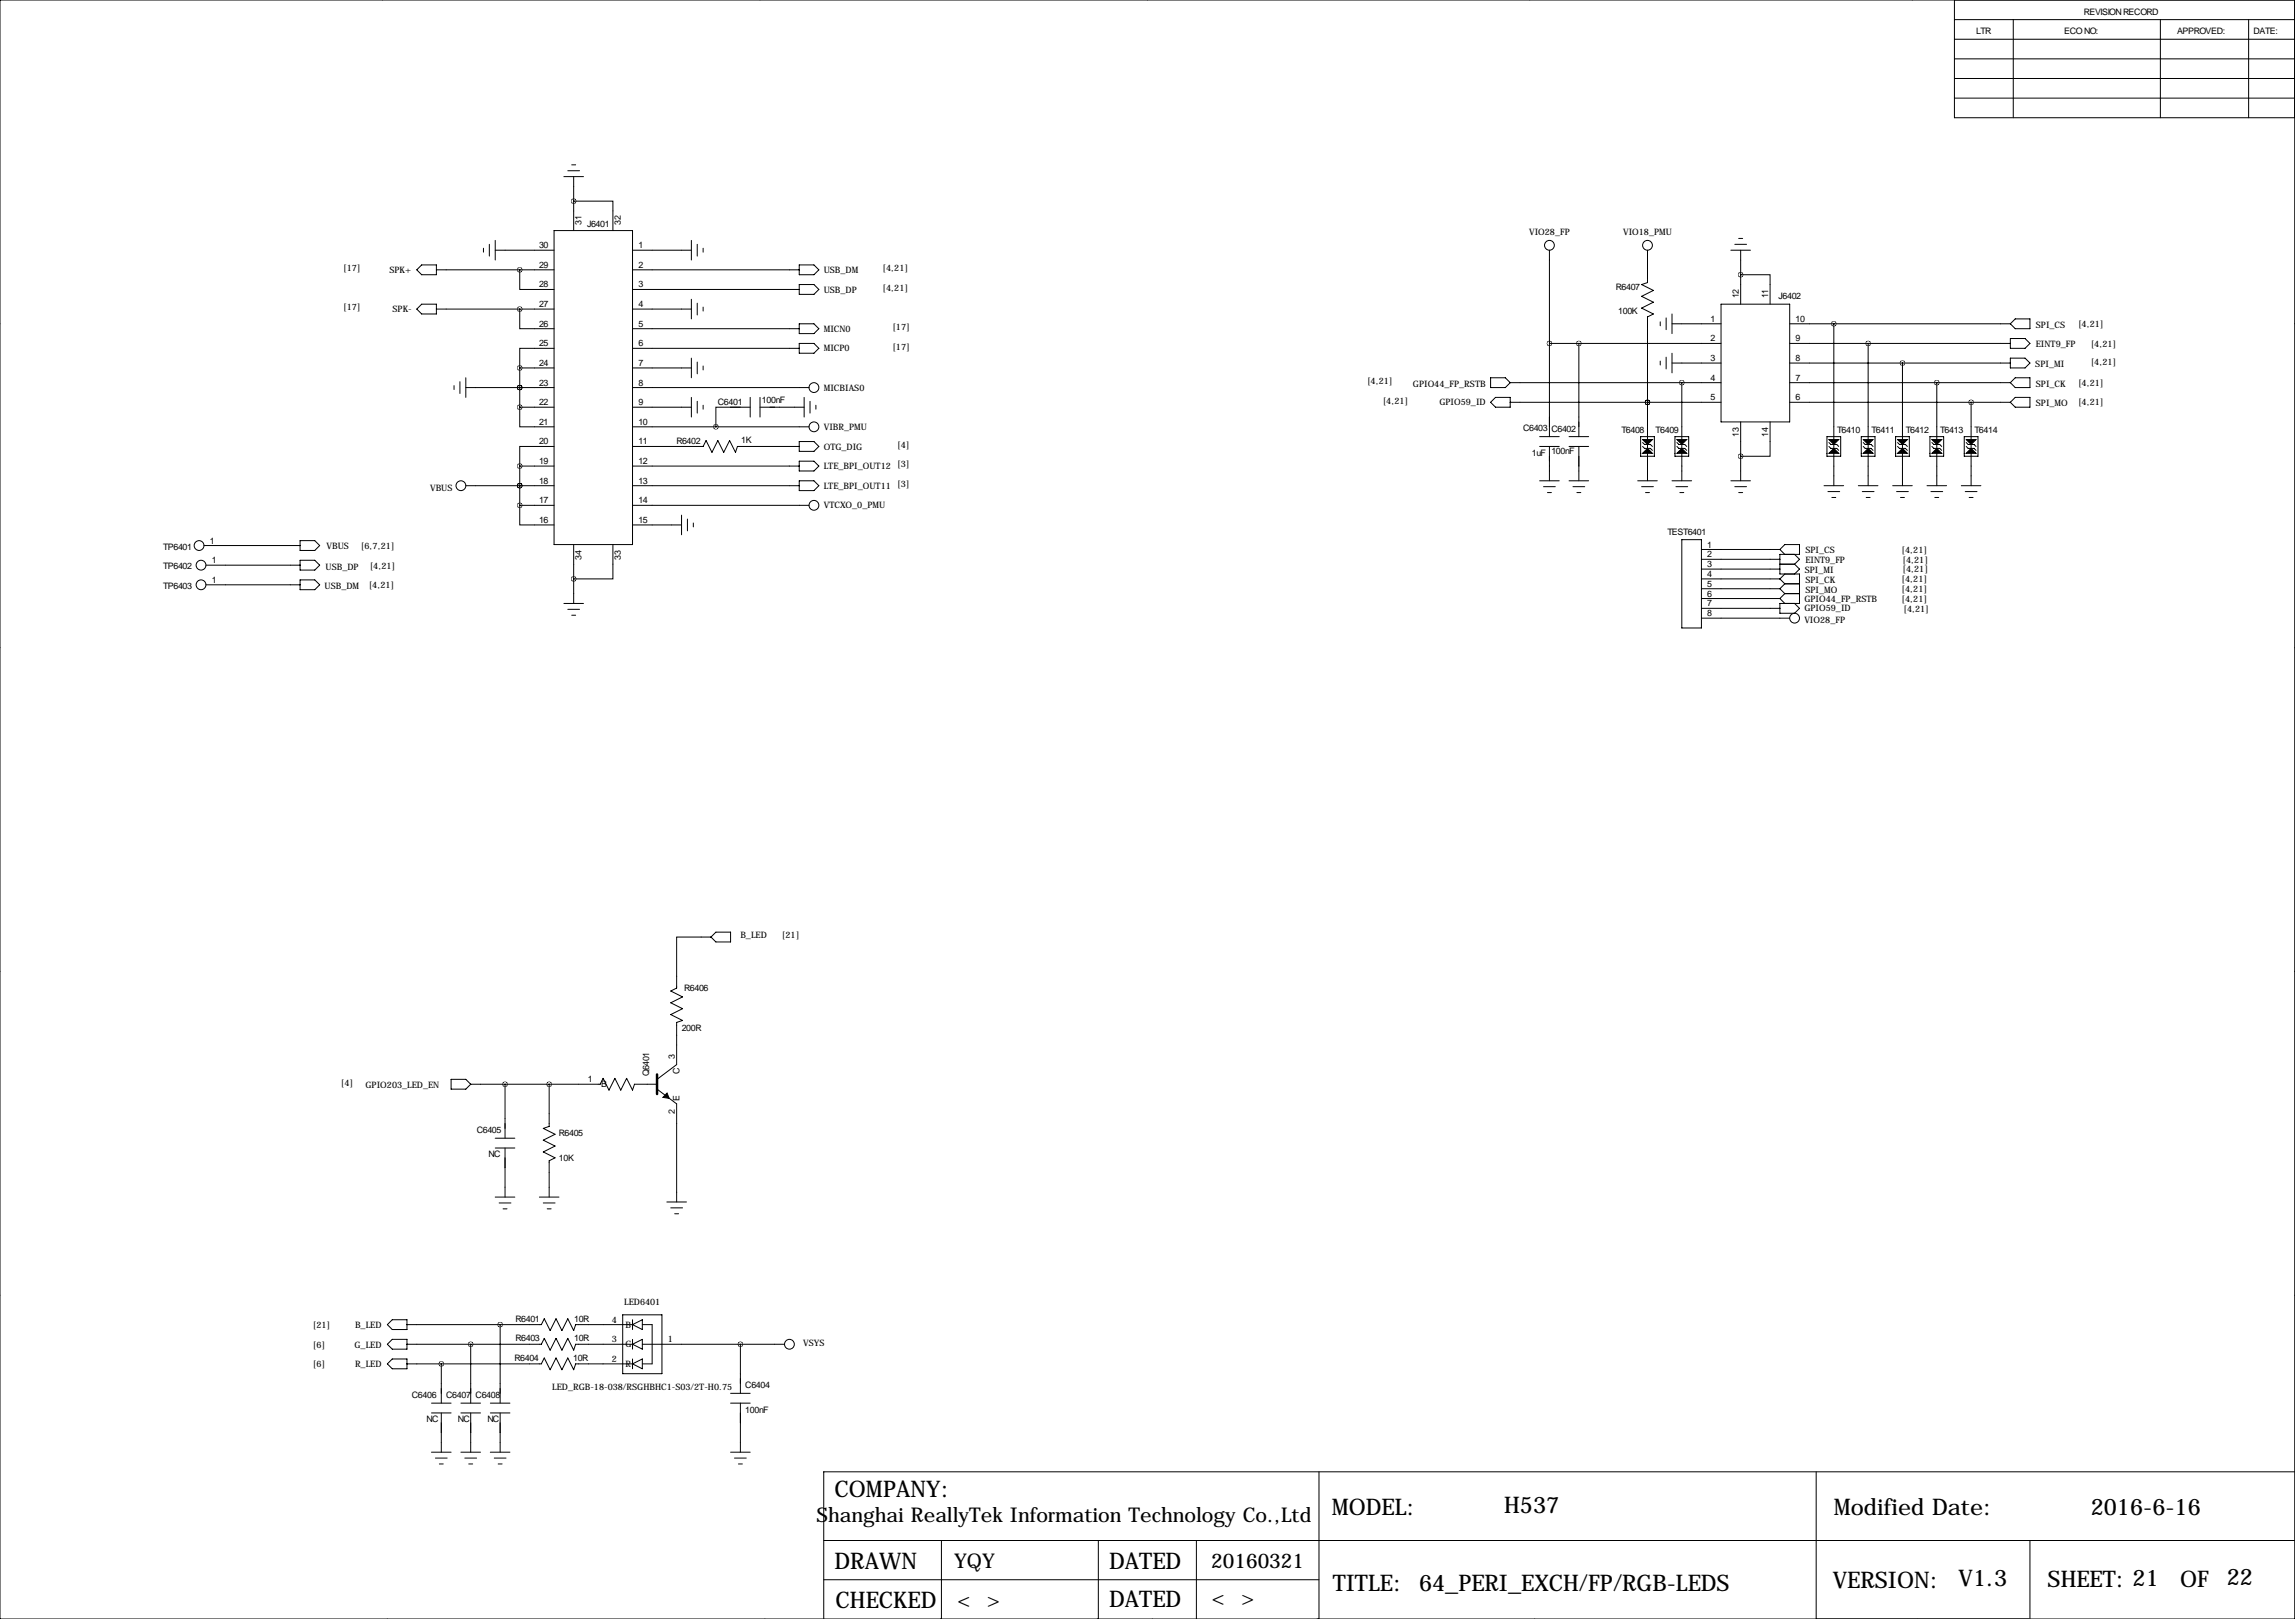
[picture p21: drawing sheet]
<svg xmlns="http://www.w3.org/2000/svg" width="594mm" height="419mm" viewBox="0 0 594 419" stroke-linecap="round" stroke-linejoin="round" font-family="sans-serif">
<defs><g id="words">
<g font-size="5.9">
<text x="216.2" y="387.6">COMPANY:</text>
<text x="344.9" y="392.2">MODEL:</text>
<text x="389.6" y="391.7">H537</text>
<text x="475" y="392.2">Modified Date:</text>
<text x="541.5" y="392.2">2016-6-16</text>
<text x="216.2" y="406.1">DRAWN</text>
<text x="287.3" y="406.1">DATED</text>
<text x="345.2" y="411.7">TITLE:</text>
<text x="367.5" y="411.7">64_PERI_EXCH/FP/RGB-LEDS</text>
<text x="474.7" y="411">VERSION:</text>
<text x="507.3" y="410.5">V1.3</text>
<text x="530.4" y="410.7">SHEET: 21</text>
<text x="564.7" y="410.7">OF</text>
<text x="576.7" y="410.3">22</text>
<text x="216.4" y="416.3">CHECKED</text>
<text x="287.3" y="416.1">DATED</text>
</g>
<g font-size="5.3">
<text x="211.5" y="394">Shanghai ReallyTek Information Technology Co.,Ltd</text>
<text x="247.1" y="405.9">YQY</text>
<text x="313.7" y="405.9">20160321</text>
<text x="247.9" y="416.1">&lt; &gt;</text>
<text x="313.8" y="415.4">&lt; &gt;</text>
</g>
<g font-size="2.3">
<text x="539.8" y="3.8">REVISION RECORD</text>
<text x="511.8" y="8.9">LTR</text>
<text x="534.7" y="8.9">ECO NO:</text>
<text x="563.9" y="8.9">APPROVED:</text>
<text x="583.7" y="8.9">DATE:</text>
<text x="150.6" y="58.2" transform="rotate(-90 150.6 58.2)">31</text>
<text x="152" y="58.7">J6401</text>
<text x="160.8" y="58.2" transform="rotate(-90 160.8 58.2)">32</text>
<text x="139.6" y="64.3">30</text>
<text x="165.4" y="64.3">1</text>
<text x="396" y="61">VIO28_FP</text>
<text x="420.4" y="61">VIO18_PMU</text>
<text x="88.9" y="70.2">[17]</text>
<text x="100.9" y="70.7">SPK+</text>
<text x="139.6" y="69.3">29</text>
<text x="165.4" y="69.3">2</text>
<text x="213.4" y="70.7">USB_DM</text>
<text x="228.6" y="70.2">[4,21]</text>
<text x="139.6" y="74.4">28</text>
<text x="165.4" y="74.4">3</text>
<text x="213.4" y="75.7">USB_DP</text>
<text x="228.6" y="75.3">[4,21]</text>
<text x="418.5" y="75.2">R6407</text>
<text x="450.3" y="77.2" transform="rotate(-90 450.3 77.2)">12</text>
<text x="458" y="77.2" transform="rotate(-90 458 77.2)">11</text>
<text x="460.7" y="77.5">J6402</text>
<text x="88.9" y="80.4">[17]</text>
<text x="101.7" y="80.8">SPK-</text>
<text x="139.6" y="79.5">27</text>
<text x="165.4" y="79.5">4</text>
<text x="419.1" y="81.3">100K</text>
<text x="443.1" y="83.3">1</text>
<text x="465.1" y="83.3">10</text>
<text x="139.6" y="89.7">25</text>
<text x="139.6" y="84.6">26</text>
<text x="165.4" y="84.6">5</text>
<text x="165.4" y="89.7">6</text>
<text x="213.4" y="85.9">MICN0</text>
<text x="231.1" y="85.4">[17]</text>
<text x="443.1" y="88.4">2</text>
<text x="465.1" y="88.4">9</text>
<text x="527.3" y="84.8">SPI_CS</text>
<text x="527.3" y="89.9">EINT9_FP</text>
<text x="538.2" y="84.7">[4,21]</text>
<text x="541.5" y="89.8">[4,21]</text>
<text x="139.6" y="94.7">24</text>
<text x="165.4" y="94.7">7</text>
<text x="213.4" y="91">MICP0</text>
<text x="231.1" y="90.5">[17]</text>
<text x="443.1" y="93.5">3</text>
<text x="465.1" y="93.5">8</text>
<text x="527.2" y="95">SPI_MI</text>
<text x="541.5" y="94.6">[4,21]</text>
<text x="139.6" y="99.8">23</text>
<text x="165.4" y="99.8">8</text>
<text x="213.4" y="101.1">MICBIAS0</text>
<text x="354.1" y="99.4">[4,21]</text>
<text x="366" y="100.1">GPIO44_FP_RSTB</text>
<text x="443.1" y="98.6">4</text>
<text x="465.1" y="98.6">7</text>
<text x="527.3" y="100.1">SPI_CK</text>
<text x="538.2" y="99.9">[4,21]</text>
<text x="139.6" y="104.9">22</text>
<text x="165.4" y="104.9">9</text>
<text x="185.9" y="104.9">C6401</text>
<text x="197.4" y="104.4">100nF</text>
<text x="358.1" y="104.5">[4,21]</text>
<text x="372.8" y="104.9">GPIO59_ID</text>
<text x="443.1" y="103.6">5</text>
<text x="465.1" y="103.6">6</text>
<text x="527.3" y="105.2">SPI_MO</text>
<text x="538.2" y="104.7">[4,21]</text>
<text x="139.6" y="110">21</text>
<text x="165.4" y="110">10</text>
<text x="213.4" y="111.3">VIBR_PMU</text>
<text x="394.5" y="111.5">C6403</text>
<text x="401.8" y="111.8">C6402</text>
<text x="419.9" y="112">T6408</text>
<text x="428.8" y="112">T6409</text>
<text x="450.3" y="113.1" transform="rotate(-90 450.3 113.1)">13</text>
<text x="458" y="113.1" transform="rotate(-90 458 113.1)">14</text>
<text x="475.8" y="112">T6410</text>
<text x="484.7" y="112">T6411</text>
<text x="493.6" y="112">T6412</text>
<text x="502.5" y="112">T6413</text>
<text x="511.4" y="112">T6414</text>
<text x="139.6" y="115.1">20</text>
<text x="165.4" y="115.1">11</text>
<text x="175.2" y="114.8">R6402</text>
<text x="192" y="114.6">1K</text>
<text x="213.4" y="116.4">OTG_DIG</text>
<text x="232.4" y="115.9">[4]</text>
<text x="396.7" y="118.1">1uF</text>
<text x="401.8" y="117.6">100nF</text>
<text x="139.6" y="125.2">18</text>
<text x="139.6" y="120.1">19</text>
<text x="165.4" y="120.1">12</text>
<text x="165.4" y="125.2">13</text>
<text x="213.4" y="121.5">LTE_BPI_OUT12</text>
<text x="232.4" y="121">[3]</text>
<text x="111.4" y="127">VBUS</text>
<text x="139.6" y="130.3">17</text>
<text x="165.4" y="130.3">14</text>
<text x="213.4" y="126.5">LTE_BPI_OUT11</text>
<text x="213.4" y="131.6">VTCXO_0_PMU</text>
<text x="232.4" y="126.1">[3]</text>
<text x="139.6" y="135.4">16</text>
<text x="165.4" y="135.4">15</text>
<text x="42.3" y="142.5">TP6401</text>
<text x="54.4" y="140.7">1</text>
<text x="84.6" y="142.2">VBUS</text>
<text x="93.5" y="142.1">[6,7,21]</text>
<text x="431.9" y="138.4">TEST6401</text>
<text x="442.2" y="141.7">1</text>
<text x="467.6" y="143.3">SPI_CS</text>
<text x="492.5" y="143.1">[4,21]</text>
<text x="42.3" y="147.3">TP6402</text>
<text x="54.9" y="145.8">1</text>
<text x="84.3" y="147.6">USB_DP</text>
<text x="95.8" y="147.4">[4,21]</text>
<text x="150.6" y="144.9" transform="rotate(-90 150.6 144.9)">34</text>
<text x="160.8" y="144.9" transform="rotate(-90 160.8 144.9)">33</text>
<text x="442.2" y="144.3">2</text>
<text x="442.2" y="146.8">3</text>
<text x="442.2" y="149.4">4</text>
<text x="467.5" y="148.3">SPI_MI</text>
<text x="467.6" y="145.8">EINT9_FP</text>
<text x="492.8" y="148.2">[4,21]</text>
<text x="492.8" y="145.6">[4,21]</text>
<text x="42.3" y="152.4">TP6403</text>
<text x="54.9" y="150.9">1</text>
<text x="84.1" y="152.4">USB_DM</text>
<text x="95.5" y="152.2">[4,21]</text>
<text x="442.2" y="151.9">5</text>
<text x="442.2" y="154.4">6</text>
<text x="467.4" y="156">GPIO44_FP_RSTB</text>
<text x="467.6" y="150.9">SPI_CK</text>
<text x="467.6" y="153.4">SPI_MO</text>
<text x="492.5" y="150.7">[4,21]</text>
<text x="492.5" y="153.3">[4,21]</text>
<text x="492.5" y="155.8">[4,21]</text>
<text x="442.2" y="157">7</text>
<text x="442.2" y="159.5">8</text>
<text x="467.4" y="158.3">GPIO59_ID</text>
<text x="467.4" y="161.3">VIO28_FP</text>
<text x="493" y="158.3">[4,21]</text>
<text x="191.8" y="242.9">B_LED</text>
<text x="202.5" y="242.9">[21]</text>
<text x="177.2" y="256.5">R6406</text>
<text x="176.6" y="267">200R</text>
<text x="174.8" y="274.1" transform="rotate(-90 174.8 274.1)">3</text>
<text x="88.3" y="281">[4]</text>
<text x="94.7" y="281.5">GPIO203_LED_EN</text>
<text x="152.2" y="280.2">1</text>
<text x="155.7" y="281.4">B</text>
<text x="168.1" y="278.6" transform="rotate(-90 168.1 278.6)">Q6401</text>
<text x="176" y="277.9" transform="rotate(-90 176 277.9)">C</text>
<text x="176" y="285" transform="rotate(-90 176 285)">E</text>
<text x="123.5" y="293.4">C6405</text>
<text x="174.8" y="288.5" transform="rotate(-90 174.8 288.5)">2</text>
<text x="126.5" y="299.5">NC</text>
<text x="144.8" y="294.1">R6405</text>
<text x="144.8" y="300.5">10K</text>
<text x="161.7" y="337.8">LED6401</text>
<text x="81" y="343.8">[21]</text>
<text x="92" y="343.8">B_LED</text>
<text x="133.6" y="342.1">R6401</text>
<text x="133.6" y="347.2">R6403</text>
<text x="148.7" y="342.1">10R</text>
<text x="148.7" y="347.2">10R</text>
<text x="158.4" y="342.4">4</text>
<text x="158.4" y="347.5">3</text>
<text x="162.1" y="343.7">B</text>
<text x="173" y="347.5">1</text>
<text x="81" y="353.9">[6]</text>
<text x="81" y="348.8">[6]</text>
<text x="91.8" y="348.8">G_LED</text>
<text x="92" y="353.9">R_LED</text>
<text x="133.3" y="352.3">R6404</text>
<text x="148.5" y="352.3">10R</text>
<text x="158.4" y="352.6">2</text>
<text x="162.1" y="348.8">G</text>
<text x="162.1" y="353.9">R</text>
<text x="208.1" y="348.3">VSYS</text>
<text x="143" y="359.8">LED_RGB-18-038/RSGHBHC1-S03/2T-H0.75</text>
<text x="193" y="359.4">C6404</text>
<text x="106.7" y="361.9">C6406</text>
<text x="115.6" y="361.9">C6407</text>
<text x="123.2" y="361.9">C6408</text>
<text x="193" y="365.8">100nF</text>
<text x="110.5" y="368.1">NC</text>
<text x="118.6" y="368.1">NC</text>
<text x="126.2" y="368.1">NC</text>
</g>
</g></defs>
<g fill="none" stroke="#000" stroke-width=".26">
<path d="M99.1 0h.1M196.8 0h.1M297.2 0h.1M396.2 0h.1M495.3 0h.1M0 0h594.4v419.1h-594.4zM506.2 0v30.5h88.2M506.2 15.2h88.2M506.2 10.2h88.2M506.2 5.1h88.2M521.5 5.1v25.4M559.6 5.1v25.4"/>
<path d="M582.4 5.1v25.4M506.2 20.3h88.2M506.2 25.4h88.2M143.5 59.7h20.3v81.3h-20.3zM146 45.7h5.1M147.1 44.2h3M148.1 42.7h1M148.6 52.1h10.1v7.6M148.6 45.7v14M107.9 69.9l1.3-1.3h3.8v2.5h-3.8zM113 69.9h30.5M125.2 64.3v1"/>
<path d="M126.7 63.2v3.1M128.3 64.8h15.2M128.3 62.2v5.1M134.6 69.9v5h8.9M163.8 64.8h15.3M163.8 69.9h43.2M163.8 74.9h43.2M179.1 62.2v5.1M179.1 77.5v5.1M180.6 63.2v3.1M180.6 78.5v3M182.1 64.3v1"/>
<path d="M182.1 79.5v1M207 68.6h3.8l1.3 1.3-1.3 1.2h-3.8zM207 73.7h3.8l1.3 1.2-1.3 1.3h-3.8zM401.3 64.8v48.2M426.7 64.8v8.4l-1.5 .5 3 1.5-3 1.5 3 1.5-3 1.6 3 1.5-1.5 .7v31.8M445.8 78.7h17.7v30.5h-17.7zM448.3 64.8h5.1M449.3 63.2h3.1M450.3 61.7h1.1M450.8 71.1h7.7v7.6M450.8 64.8v13.9M-.1 83.8h.1"/>
<path d="M107.9 80l1.3-1.3h3.8v2.6h-3.8zM113 80h30.5M117.6 99.8v1M119.1 98.8v3.1M120.6 97.8v5.1M134.6 80v5.1h8.9M134.6 95.2h8.9M134.6 95.2v10.2M143.5 90.2h-8.9v5M163.8 80h15.3M163.8 85.1h43.2M163.8 90.2h43.2"/>
<path d="M163.8 95.2h15.3M179.1 92.7v5.1M180.6 93.7v3.1M182.1 94.7v1.1M207 83.8h3.8l1.3 1.3-1.3 1.3h-3.8zM207 88.9h3.8l1.3 1.3-1.3 1.2h-3.8zM386.1 97.8h3.8l1.3 1.3-1.3 1.2h-3.8zM391.2 99.1h54.6M401.3 88.9h44.5M408.9 88.9v24.1M430 83.3v1M430 93.5v1"/>
<path d="M431.5 82.3v3M431.5 92.5v3M433.1 83.8h12.7M433.1 94h12.7M433.1 81.3v5.1M433.1 91.4v5.1M435.6 99.1v14.7M463.5 83.8h57.2M463.5 88.9h57.2M463.5 94h57.2M463.5 99.1h57.2M475 83.8v30"/>
<path d="M483.9 88.9v24.9M492.8 94v19.8M501.6 99.1v14.7M520.7 83.8l1.3-1.2h3.8v2.5h-3.8zM520.7 99.1l1.3-1.3h3.8v2.5h-3.8zM520.7 87.6h3.8l1.3 1.3-1.3 1.3h-3.8zM520.7 92.7h3.8l1.3 1.3-1.3 1.2h-3.8zM594.4 83.8h.1M120.6 100.3h22.9M134.6 105.4v5.1h8.9M134.6 100.3h.1M134.6 105.4h8.9"/>
<path d="M143.5 115.6h-8.9v5M163.8 115.6h18.3l.8-1.6 1.5 3.1 1.5-3.1 1.6 3.1 1.5-3.1 1.5 3.1 .5-1.5h16M163.8 105.4h15.3M163.8 100.3h45.7M163.8 110.5h45.7M179.1 102.9v5M180.6 103.9v3M182.1 104.9v1M194.3 105.4h-8.9v5.1M194.3 102.9v5M196.8 102.9v5M196.8 105.4h11.5"/>
<path d="M207 114.3h3.8l1.3 1.3-1.3 1.2h-3.8zM207 119.4h3.8l1.3 1.2-1.3 1.3h-3.8zM208.3 102.9v5M209.8 103.9v3M211.3 104.9v1M387.3 102.9h3.9v2.5h-3.9l-1.2-1.3zM391.2 104.1h54.6M398.8 115.6h5.1M398.8 113h5.1M401.3 115.6v8.9M406.4 115.6h5.1M406.4 113h5.1"/>
<path d="M408.9 115.6v8.9M424.9 113h3.6v5.1h-3.6zM425.4 115.6l.6 .5h1.5l.5 .5M425.4 114.6l.6 .5h1.5l.5 .5M426.7 104.1h.1M426.7 115.1v1M426.7 117.3v7.2M433.8 113h3.6v5.1h-3.6zM434.3 115.6l.5 .5h1.6l.5 .5M434.3 114.6l.5 .5h1.6l.5 .5M435.6 115.1v1M435.6 117.3v7.2"/>
<path d="M450.8 109.2v15.3M458.5 109.2v8.9h-7.7M463.5 104.1h57.2M473.2 113h3.6v5.1h-3.6zM473.7 115.6l.5 .5h1.5l.5 .5M473.7 114.6l.5 .5h1.5l.5 .5M475 115.1v1M475 117.3v8.4M482.1 113h3.5v5.1h-3.5zM482.6 115.6l.5 .5h1.5l.5 .5M482.6 114.6l.5 .5h1.5l.5 .5M483.9 115.1v1"/>
<path d="M483.9 117.3v8.4M491 113h3.5v5.1h-3.5zM491.5 115.6l.5 .5h1.5l.5 .5M491.5 114.6l.5 .5h1.5l.5 .5M492.8 115.1v1M492.8 117.3v8.4M499.9 113h3.5v5.1h-3.5zM500.4 115.6l.5 .5h1.5l.5 .5M500.4 114.6l.5 .5h1.5l.5 .5M501.6 115.1v1M501.6 117.3v8.4M508.8 113h3.5v5.1h-3.5z"/>
<path d="M509.3 115.6l.5 .5h1.5l.5 .5M509.3 114.6l.5 .5h1.5l.5 .5M510.5 104.1v9.7M510.5 115.1v1M510.5 117.3v8.4M522 102.9h3.8v2.5h-3.8l-1.3-1.3zM77.7 140h3.8l1.3 1.2-1.3 1.3h-3.8zM120.6 125.7h22.9M134.6 130.8v5.1h8.9M134.6 125.7h.1M134.6 120.6h8.9M134.6 130.8h8.9"/>
<path d="M134.6 120.6v10.2M163.8 120.6h43.2M163.8 125.7h43.2M163.8 130.8h45.7M163.8 135.9h12.7M176.5 133.3v5.1M178.1 134.4v3M179.6 135.4v1M207 124.5h3.8l1.3 1.2-1.3 1.3h-3.8zM398.8 124.5h5.1M399.8 126h3M400.8 127.5h1"/>
<path d="M406.4 124.5h5.1M407.4 126h3.1M408.4 127.5h1M424.2 124.5h5.1M425.2 126h3M426.2 127.5h1M433.1 124.5h5M434.1 126h3M435.1 127.5h1M435.6 139.7h5.1v22.9h-5.1zM448.3 124.5h5.1M449.3 126h3.1"/>
<path d="M450.3 127.5h1.1M472.4 125.7h5.1M473.5 127.3h3M474.5 128.8h1M481.3 125.7h5.1M482.3 127.3h3.1M483.4 128.8h1M490.2 125.7h5.1M491.2 127.3h3.1M492.3 128.8h1M499.1 125.7h5.1M500.1 127.3h3.1"/>
<path d="M501.1 128.8h1.1M508 125.7h5.1M509 127.3h3.1M510 128.8h1M52.8 141.2h24.9M53.3 146.3h24.4M53.3 151.4h24.4M77.7 145h3.8l1.3 1.3-1.3 1.3h-3.8zM77.7 150.1h3.8l1.3 1.3-1.3 1.3h-3.8zM146 156.2h5.1M147.1 157.7h3M148.1 159.3h1"/>
<path d="M148.6 141v15.2M158.7 141v8.9h-10.1M440.7 142.2h20.3M440.7 144.8h20.3M440.7 147.3h20.3M440.7 149.9h20.3M440.7 152.4h20.3M440.7 154.9h20.3M440.7 157.5h20.3M461 142.2l1.3-1.2h3.8v2.5h-5.1v5.1h5.1v7.6h-5.1v2.6h3.8l1.3-1.3-1.3-1.3M461 149.9l1.3 1.2M461 152.4l1.3 1.3"/>
<path d="M461 146.1h3.8M461 142.2l1.3 1.3M461 154.9l1.3 1.3M462.3 151.1h3.8M462.3 148.6l-1.3 1.3M462.3 153.7h3.8M462.3 151.1l-1.3 1.3M462.3 153.7l-1.3 1.2M464.8 143.5l1.3 1.3-1.3 1.3M464.8 146.1l1.3 1.2-1.3 1.3M-.1 167.6h.1M440.7 160h22.8"/>
<path d="M594.4 167.6h.1M-.1 251.5h.1M184.1 242.6h-8.8v13.2l-1.6 .7 3.1 1.6-3.1 1.5 3.1 1.5-3.1 1.5 3.1 1.6-1.5 .5v10.9l-5.1 3.8M185.4 241.3h3.8v2.5h-3.8l-1.3-1.2zM594.4 251.5h.1M116.8 279.4h3.8l1.3 1.3-1.3 1.2h-3.8zM121.9 280.7h33.5l.8-1.6 1.5 3.1 1.6-3.1 1.5 3.1 1.5-3.1 1.5 3.1 .5-1.5h5.9M128.3 294.6h5M128.3 297.2h5M130.8 280.7v13.9M130.8 297.2v12.7M142.2 280.7v10.9l-1.5 .5 3.1 1.5-3.1 1.5 3.1 1.6-3.1 1.5 3.1 1.5-1.6 .8v9.4"/>
<path d="M170.2 281.9l5.1 3.9v25.3M128.3 309.9h5M129.3 311.4h3M130.3 312.9h1M139.7 309.9h5.1M140.7 311.4h3.1M141.7 312.9h1M172.7 311.1h5.1M173.7 312.7h3.1M174.8 314.2h1M-.1 335.3h.1M594.4 335.3h.1"/>
<path d="M100.3 342.9l1.3-1.3h3.8v2.6h-3.8zM100.3 348l1.3-1.3h3.8v2.5h-3.8zM100.3 353.1l1.3-1.3h3.8v2.5h-3.8zM105.4 342.9h34.8l.8-1.5 1.5 3 1.5-3 1.5 3 1.6-3 1.5 3 .5-1.5h14.7M105.4 348h34.8l.8-1.5 1.5 3 1.5-3 1.5 3 1.6-3 1.5 3 .5-1.5h14.7M105.4 353.1h34.8l.8-1.6 1.5 3.1 1.5-3.1 1.5 3.1 1.6-3.1 1.5 3.1 .5-1.5h14.7M114.3 353.1v10.1M121.9 348v15.2M129.5 342.9v20.3M161.3 340.4h10.1v15.2h-10.1zM163.8 341.6v2.6M163.8 346.7v2.5"/>
<path d="M163.8 351.8v2.5M163.8 342.9l2.6-1.3v2.6zM163.8 348l2.6-1.3v2.5zM163.8 353.1l2.6-1.3v2.5zM166.4 342.9h2.5v10.2h-2.5M166.4 348h36.8M191.8 348v12.7M111.8 363.2h5M111.8 365.8h5M111.8 375.9h5M112.8 377.4h3M113.8 379h1"/>
<path d="M114.3 365.8v10.1M119.4 363.2h5.1M119.4 365.8h5.1M119.4 375.9h5.1M120.4 377.4h3M121.4 379h1M121.9 365.8v10.1M127 363.2h5.1M127 365.8h5.1M127 375.9h5.1M128 377.4h3.1M129 379h1"/>
<path d="M129.5 365.8v10.1M189.2 360.7h5.1M189.2 363.2h5.1M189.2 375.9h5.1M190.2 377.4h3.1M191.3 379h1M191.8 363.2v12.7M213.4 398.8h381M243.8 398.8v20.3M284.5 398.8v20.3M309.9 398.8v20.3M341.6 381v38.1"/>
<path d="M470.4 381v38.1M525.8 398.8v20.3M594.4 381h-381v38.1M100.3 419.1h.1M198.1 419.1h.1M213.4 408.9h128.2M298.4 419.1h.1M397.5 419.1h.1M496.6 419.1h.1"/>
<circle cx="401.3" cy="63.5" r="1.27"/>
<circle cx="426.7" cy="63.5" r="1.27"/>
<circle cx="210.8" cy="110.5" r="1.27"/>
<circle cx="210.8" cy="100.3" r="1.27"/>
<circle cx="119.4" cy="125.7" r="1.27"/>
<circle cx="210.8" cy="130.8" r="1.27"/>
<circle cx="51.6" cy="141.2" r="1.27"/>
<circle cx="52.1" cy="146.3" r="1.27"/>
<circle cx="52.1" cy="151.4" r="1.27"/>
<circle cx="464.8" cy="160" r="1.27"/>
<circle cx="204.5" cy="348" r="1.27"/>
</g>
<path d="M170.2 278.1v5.1" fill="none" stroke="#000" stroke-width=".63"/>
<g fill="#000" stroke="#000" stroke-width=".26">
<path d="M425.4 113.8h2.6l-1.3 1.3zM426.7 116.1l1.3 1.2h-2.6zM434.3 113.8h2.6l-1.3 1.3zM434.3 117.3l1.3-1.2 1.3 1.2zM473.7 113.8h2.5l-1.2 1.3zM475 116.1l1.2 1.2h-2.5zM482.6 113.8h2.5l-1.2 1.3zM483.9 116.1l1.2 1.2h-2.5zM491.5 113.8h2.5l-1.2 1.3zM491.5 117.3l1.3-1.2 1.2 1.2zM500.4 113.8h2.5l-1.3 1.3zM501.6 116.1l1.3 1.2h-2.5z"/>
<path d="M509.3 113.8h2.5l-1.3 1.3zM510.5 116.1l1.3 1.2h-2.5zM172.8 283l.5 1.3-1.6-.2z"/>
</g>
<path d="M148.5 149.9a.05 .05 0 0 0 .1 0 .05 .05 0 0 0-.1 0zM185.4 110.5a.05 .05 0 0 0 .1 0 .05 .05 0 0 0-.1 0zM148.5 52.1a.05 .05 0 0 0 .1 0 .05 .05 0 0 0-.1 0zM134.6 130.8a.05 .05 0 0 0 .1 0 .05 .05 0 0 0-.1 0zM134.6 69.9a.05 .05 0 0 0 .1 0 .05 .05 0 0 0-.1 0zM134.6 80a.05 .05 0 0 0 .1 0 .05 .05 0 0 0-.1 0zM134.6 125.7a.05 .05 0 0 0 .1 0 .05 .05 0 0 0-.1 0zM191.7 348a.05 .05 0 0 0 .1 0 .05 .05 0 0 0-.1 0zM121.9 348a.05 .05 0 0 0 .1 0 .05 .05 0 0 0-.1 0zM129.5 342.9a.05 .05 0 0 0 .1 0 .05 .05 0 0 0-.1 0zM130.8 280.7a.05 .05 0 0 0 .1 0 .05 .05 0 0 0-.1 0zM142.2 280.7a.05 .05 0 0 0 .1 0 .05 .05 0 0 0-.1 0zM134.6 105.4a.05 .05 0 0 0 .1 0 .05 .05 0 0 0-.1 0zM134.6 100.3a.05 .05 0 0 0 .1 0 .05 .05 0 0 0-.1 0zM134.6 95.3a.05 .05 0 0 0 .1 0 .05 .05 0 0 0-.1 0zM134.6 120.7a.05 .05 0 0 0 .1 0 .05 .05 0 0 0-.1 0zM401.3 88.9a.05 .05 0 0 0 .1 0 .05 .05 0 0 0-.1 0zM408.9 88.9a.05 .05 0 0 0 .1 0 .05 .05 0 0 0-.1 0zM474.9 83.8a.05 .05 0 0 0 .1 0 .05 .05 0 0 0-.1 0zM483.8 88.9a.05 .05 0 0 0 .1 0 .05 .05 0 0 0-.1 0zM492.7 94a.05 .05 0 0 0 .1 0 .05 .05 0 0 0-.1 0zM501.6 99.1a.05 .05 0 0 0 .1 0 .05 .05 0 0 0-.1 0zM510.5 104.1a.05 .05 0 0 0 .1 0 .05 .05 0 0 0-.1 0zM435.6 99.1a.05 .05 0 0 0 .1 0 .05 .05 0 0 0-.1 0zM134.6 125.7a.05 .05 0 0 0 .1 0 .05 .05 0 0 0-.1 0zM134.6 100.3a.05 .05 0 0 0 .1 0 .05 .05 0 0 0-.1 0zM426.7 104.1a.05 .05 0 0 0 .1 0 .05 .05 0 0 0-.1 0zM426.7 104.1a.05 .05 0 0 0 .1 0 .05 .05 0 0 0-.1 0zM450.8 118.1a.05 .05 0 0 0 .1 0 .05 .05 0 0 0-.1 0zM450.8 71.1a.05 .05 0 0 0 .1 0 .05 .05 0 0 0-.1 0z" fill="#000" stroke="#000" stroke-width="1.3"/>
<use href="#words"/>
</svg>
